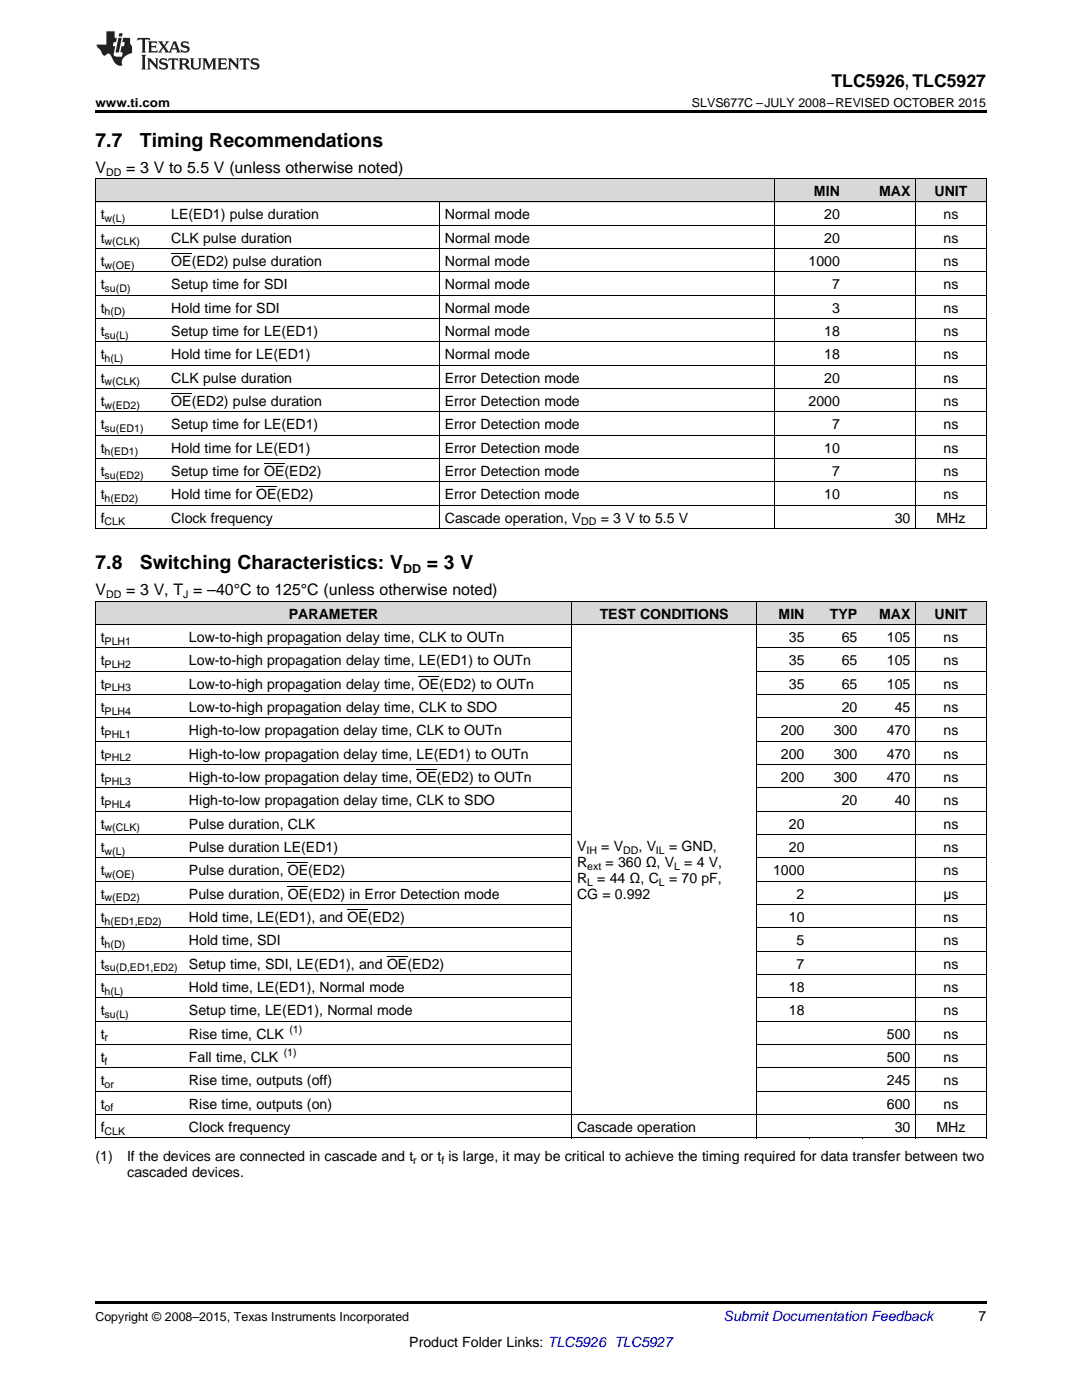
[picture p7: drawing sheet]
<svg xmlns="http://www.w3.org/2000/svg" width="216mm" height="279mm" viewBox="0 0 216 279" stroke-linecap="round" stroke-linejoin="round" font-family="sans-serif">
<defs><g id="words">
<g font-size="3.9">
<text x="19" y="29.3">7.7</text>
<text x="27.9" y="29.3">Timing Recommendations</text>
<text x="19" y="113.6">7.8</text>
<text x="27.9" y="113.6">Switching Characteristics: V</text>
<text x="85.2" y="113.6">= 3 V</text>
</g>
<text font-size="3.5" x="165.9" y="17.3">TLC5926, TLC5927</text>
<g font-size="3.2">
<text x="19" y="34.4">V</text>
<text x="25.2" y="34.4">= 3 V to 5.5 V (unless otherwise noted)</text>
<text x="19" y="118.8">V</text>
<text x="25.2" y="118.8">= 3 V, T = –40°C to 125°C (unless otherwise noted)</text>
</g>
<g font-size="2.8">
<text x="162.4" y="39.1">MIN</text>
<text x="175.4" y="39.1">MAX</text>
<text x="186.5" y="39.1">UNIT</text>
<text x="20.1" y="43.7">t</text>
<text x="34.2" y="43.7">LE(ED1) pulse duration</text>
<text x="88.8" y="43.7">Normal mode</text>
<text x="164.5" y="43.7">20</text>
<text x="188.3" y="43.7">ns</text>
<text x="20.1" y="48.4">t</text>
<text x="20.1" y="53.1">t</text>
<text x="34.2" y="48.4">CLK pulse duration</text>
<text x="34.2" y="53.1">OE(ED2) pulse duration</text>
<text x="88.8" y="48.4">Normal mode</text>
<text x="88.8" y="53.1">Normal mode</text>
<text x="161.3" y="53.1">1000</text>
<text x="164.5" y="48.4">20</text>
<text x="188.3" y="48.4">ns</text>
<text x="188.3" y="53.1">ns</text>
<text x="20.1" y="57.7">t</text>
<text x="34.2" y="57.7">Setup time for SDI</text>
<text x="88.8" y="57.7">Normal mode</text>
<text x="166" y="57.7">7</text>
<text x="188.3" y="57.7">ns</text>
<text x="20.1" y="62.4">t</text>
<text x="34.2" y="62.4">Hold time for SDI</text>
<text x="88.8" y="62.4">Normal mode</text>
<text x="166" y="62.4">3</text>
<text x="188.3" y="62.4">ns</text>
<text x="20.1" y="67">t</text>
<text x="20.1" y="71.7">t</text>
<text x="34.2" y="67">Setup time for LE(ED1)</text>
<text x="34.2" y="71.7">Hold time for LE(ED1)</text>
<text x="88.8" y="67">Normal mode</text>
<text x="88.8" y="71.7">Normal mode</text>
<text x="164.5" y="67">18</text>
<text x="164.5" y="71.7">18</text>
<text x="188.3" y="67">ns</text>
<text x="188.3" y="71.7">ns</text>
<text x="20.1" y="76.3">t</text>
<text x="34.2" y="76.3">CLK pulse duration</text>
<text x="88.8" y="76.3">Error Detection mode</text>
<text x="164.5" y="76.3">20</text>
<text x="188.3" y="76.3">ns</text>
<text x="20.1" y="81">t</text>
<text x="34.2" y="81">OE(ED2) pulse duration</text>
<text x="88.8" y="81">Error Detection mode</text>
<text x="161.3" y="81">2000</text>
<text x="188.3" y="81">ns</text>
<text x="20.1" y="85.7">t</text>
<text x="34.2" y="85.7">Setup time for LE(ED1)</text>
<text x="88.8" y="85.7">Error Detection mode</text>
<text x="166" y="85.7">7</text>
<text x="188.3" y="85.7">ns</text>
<text x="20.1" y="90.3">t</text>
<text x="20.1" y="95">t</text>
<text x="34.2" y="90.3">Hold time for LE(ED1)</text>
<text x="34.2" y="95">Setup time for OE(ED2)</text>
<text x="88.8" y="90.3">Error Detection mode</text>
<text x="88.8" y="95">Error Detection mode</text>
<text x="164.5" y="90.3">10</text>
<text x="166" y="95">7</text>
<text x="188.3" y="90.3">ns</text>
<text x="188.3" y="95">ns</text>
<text x="20.1" y="99.6">t</text>
<text x="34.2" y="99.6">Hold time for OE(ED2)</text>
<text x="88.8" y="99.6">Error Detection mode</text>
<text x="164.5" y="99.6">10</text>
<text x="188.3" y="99.6">ns</text>
<text x="20.1" y="104.3">f</text>
<text x="34.2" y="104.3">Clock frequency</text>
<text x="88.8" y="104.3">Cascade operation, V</text>
<text x="119.9" y="104.3">= 3 V to 5.5 V</text>
<text x="178.5" y="104.3">30</text>
<text x="186.9" y="104.3">MHz</text>
<text x="57.6" y="123.4">PARAMETER</text>
<text x="119.7" y="123.4">TEST CONDITIONS</text>
<text x="155.4" y="123.4">MIN</text>
<text x="165.6" y="123.4">TYP</text>
<text x="175.4" y="123.4">MAX</text>
<text x="186.5" y="123.4">UNIT</text>
<text x="20.1" y="128.1">t</text>
<text x="37.7" y="128.1">Low-to-high propagation delay time, CLK to OUTn</text>
<text x="157.4" y="128.1">35</text>
<text x="168" y="128.1">65</text>
<text x="177" y="128.1">105</text>
<text x="188.3" y="128.1">ns</text>
<text x="20.1" y="132.8">t</text>
<text x="20.1" y="137.4">t</text>
<text x="37.7" y="132.8">Low-to-high propagation delay time, LE(ED1) to OUTn</text>
<text x="37.7" y="137.4">Low-to-high propagation delay time, OE(ED2) to OUTn</text>
<text x="157.4" y="132.8">35</text>
<text x="157.4" y="137.4">35</text>
<text x="168" y="132.8">65</text>
<text x="168" y="137.4">65</text>
<text x="177" y="132.8">105</text>
<text x="177" y="137.4">105</text>
<text x="188.3" y="132.8">ns</text>
<text x="188.3" y="137.4">ns</text>
<text x="20.1" y="142.1">t</text>
<text x="37.7" y="142.1">Low-to-high propagation delay time, CLK to SDO</text>
<text x="168" y="142.1">20</text>
<text x="178.5" y="142.1">45</text>
<text x="188.3" y="142.1">ns</text>
<text x="20.1" y="146.7">t</text>
<text x="37.7" y="146.7">High-to-low propagation delay time, CLK to OUTn</text>
<text x="155.8" y="146.7">200</text>
<text x="166.4" y="146.7">300</text>
<text x="177" y="146.7">470</text>
<text x="188.3" y="146.7">ns</text>
<text x="20.1" y="151.4">t</text>
<text x="37.7" y="151.4">High-to-low propagation delay time, LE(ED1) to OUTn</text>
<text x="155.8" y="151.4">200</text>
<text x="166.4" y="151.4">300</text>
<text x="177" y="151.4">470</text>
<text x="188.3" y="151.4">ns</text>
<text x="20.1" y="156">t</text>
<text x="20.1" y="160.7">t</text>
<text x="37.7" y="156">High-to-low propagation delay time, OE(ED2) to OUTn</text>
<text x="37.7" y="160.7">High-to-low propagation delay time, CLK to SDO</text>
<text x="155.8" y="156">200</text>
<text x="166.4" y="156">300</text>
<text x="168" y="160.7">20</text>
<text x="177" y="156">470</text>
<text x="178.5" y="160.7">40</text>
<text x="188.3" y="156">ns</text>
<text x="188.3" y="160.7">ns</text>
<text x="20.1" y="165.3">t</text>
<text x="37.7" y="165.3">Pulse duration, CLK</text>
<text x="157.4" y="165.3">20</text>
<text x="188.3" y="165.3">ns</text>
<text x="20.1" y="170">t</text>
<text x="37.7" y="170">Pulse duration LE(ED1)</text>
<text x="115.1" y="169.9">V</text>
<text x="115.1" y="173.1">R</text>
<text x="120" y="169.9">= V</text>
<text x="120.8" y="173.1">= 360 Ω, V</text>
<text x="127.4" y="169.9">, V</text>
<text x="133.5" y="169.9">= GND,</text>
<text x="136.5" y="173.1">= 4 V,</text>
<text x="157.4" y="170">20</text>
<text x="188.3" y="170">ns</text>
<text x="20.1" y="174.7">t</text>
<text x="20.1" y="179.3">t</text>
<text x="37.7" y="174.7">Pulse duration, OE(ED2)</text>
<text x="37.7" y="179.3">Pulse duration, OE(ED2) in Error Detection mode</text>
<text x="115.1" y="176.2">R</text>
<text x="115.1" y="179.4">CG = 0.992</text>
<text x="119.2" y="176.2">= 44 Ω, C</text>
<text x="133.5" y="176.2">= 70 pF,</text>
<text x="154.3" y="174.7">1000</text>
<text x="159" y="179.3">2</text>
<text x="188.2" y="179.3">μs</text>
<text x="188.3" y="174.7">ns</text>
<text x="20.1" y="184">t</text>
<text x="37.7" y="184">Hold time, LE(ED1), and OE(ED2)</text>
<text x="157.4" y="184">10</text>
<text x="188.3" y="184">ns</text>
<text x="20.1" y="188.6">t</text>
<text x="37.7" y="188.6">Hold time, SDI</text>
<text x="159" y="188.6">5</text>
<text x="188.3" y="188.6">ns</text>
<text x="20.1" y="193.3">t</text>
<text x="20.1" y="197.9">t</text>
<text x="37.7" y="193.3">Setup time, SDI, LE(ED1), and OE(ED2)</text>
<text x="37.7" y="197.9">Hold time, LE(ED1), Normal mode</text>
<text x="157.4" y="197.9">18</text>
<text x="159" y="193.3">7</text>
<text x="188.3" y="193.3">ns</text>
<text x="188.3" y="197.9">ns</text>
<text x="20.1" y="202.6">t</text>
<text x="37.7" y="202.6">Setup time, LE(ED1), Normal mode</text>
<text x="157.4" y="202.6">18</text>
<text x="188.3" y="202.6">ns</text>
<text x="20.1" y="207.3">t</text>
<text x="37.7" y="207.3">Rise time, CLK</text>
<text x="177" y="207.3">500</text>
<text x="188.3" y="207.3">ns</text>
<text x="20.1" y="211.9">t</text>
<text x="37.7" y="211.9">Fall time, CLK</text>
<text x="177" y="211.9">500</text>
<text x="188.3" y="211.9">ns</text>
<text x="20.1" y="216.6">t</text>
<text x="20.1" y="221.2">t</text>
<text x="37.7" y="216.6">Rise time, outputs (off)</text>
<text x="37.7" y="221.2">Rise time, outputs (on)</text>
<text x="177" y="216.6">245</text>
<text x="177" y="221.2">600</text>
<text x="188.3" y="216.6">ns</text>
<text x="188.3" y="221.2">ns</text>
<text x="20.1" y="225.9">f</text>
<text x="37.7" y="225.9">Clock frequency</text>
<text x="115.1" y="225.9">Cascade operation</text>
<text x="178.5" y="225.9">30</text>
<text x="186.9" y="225.9">MHz</text>
<text x="19" y="231.7">(1)</text>
<text x="25.4" y="231.7">If the devices are connected in cascade and t or t is large, it may be critical to achieve the timing required for data transfer between two</text>
<text x="25.4" y="234.9">cascaded devices.</text>
<text x="195.3" y="263.6">7</text>
<text x="81.7" y="268.9">Product Folder Links: TLC5926 TLC5927</text>
</g>
<text font-size="2.8" fill="#0000c8" x="144.4" y="263.6">Submit Documentation Feedback</text>
<g font-size="2.5">
<text x="19" y="21.4">www.ti.com</text>
<text x="138.1" y="21.4">SLVS677C –JULY 2008–REVISED OCTOBER 2015</text>
<text x="80.4" y="114.4">DD</text>
<text x="19" y="263.6">Copyright © 2008–2015, Texas Instruments Incorporated</text>
</g>
<g font-size="2.1">
<text x="21.2" y="35.1">DD</text>
<text x="20.9" y="44.3">w(L)</text>
<text x="20.9" y="49">w(CLK)</text>
<text x="20.9" y="53.6">w(OE)</text>
<text x="20.9" y="58.3">su(D)</text>
<text x="20.9" y="62.9">h(D)</text>
<text x="20.9" y="67.6">su(L)</text>
<text x="20.9" y="72.2">h(L)</text>
<text x="20.9" y="76.9">w(CLK)</text>
<text x="20.9" y="81.6">w(ED2)</text>
<text x="20.9" y="86.2">su(ED1)</text>
<text x="20.9" y="90.9">h(ED1)</text>
<text x="20.9" y="95.5">su(ED2)</text>
<text x="20.9" y="100.2">h(ED2)</text>
<text x="20.9" y="104.8">CLK</text>
<text x="116" y="104.8">DD</text>
<text x="21.2" y="119.4">DD</text>
<text x="36.5" y="119.4">J</text>
<text x="20.9" y="128.7">PLH1</text>
<text x="20.9" y="133.3">PLH2</text>
<text x="20.9" y="138">PLH3</text>
<text x="20.9" y="142.6">PLH4</text>
<text x="20.9" y="147.3">PHL1</text>
<text x="20.9" y="151.9">PHL2</text>
<text x="20.9" y="156.6">PHL3</text>
<text x="20.9" y="161.3">PHL4</text>
<text x="20.9" y="165.9">w(CLK)</text>
<text x="20.9" y="170.6">w(L)</text>
<text x="117" y="170.5">IH</text>
<text x="117.2" y="173.6">ext</text>
<text x="124.4" y="170.5">DD</text>
<text x="130.9" y="170.5">IL</text>
<text x="134.5" y="173.6">L</text>
<text x="20.9" y="175.2">w(OE)</text>
<text x="20.9" y="179.9">w(ED2)</text>
<text x="117.2" y="176.8">L</text>
<text x="131.5" y="176.8">L</text>
<text x="20.9" y="184.5">h(ED1,ED2)</text>
<text x="20.9" y="189.2">h(D)</text>
<text x="20.9" y="193.9">su(D,ED1,ED2)</text>
<text x="20.9" y="198.5">h(L)</text>
<text x="20.9" y="203.2">su(L)</text>
<text x="20.9" y="207.8">r</text>
<text x="57.7" y="206.1">(1)</text>
<text x="20.9" y="212.5">f</text>
<text x="56.6" y="210.8">(1)</text>
<text x="20.9" y="217.1">or</text>
<text x="20.9" y="221.8">of</text>
<text x="20.9" y="226.4">CLK</text>
<text x="82.4" y="232.3">r</text>
<text x="88.1" y="232.3">f</text>
</g>
</g></defs>
<g fill="#d8d8d8">
<path d="M19 120.1h17.7v4.6h-17.7z"/>
<path d="M36.7 120.1h77.4v4.6h-77.4z"/>
<path d="M114.1 120.1h37v4.6h-37z"/>
<path d="M151.1 120.1h10.5v4.6h-10.5z"/>
<path d="M161.6 120.1h10.6v4.6h-10.6z"/>
<path d="M172.2 120.1h10.5v4.6h-10.5z"/>
<path d="M182.7 120.1h14.1v4.6h-14.1z"/>
<path d="M19 35.7h14.1v4.7h-14.1z"/>
<path d="M33.1 35.7h54.6v4.7h-54.6z"/>
<path d="M87.7 35.7h66.9v4.7h-66.9z"/>
<path d="M154.6 35.7h14.1v4.7h-14.1z"/>
<path d="M168.7 35.7h14v4.7h-14z"/>
<path d="M182.7 35.7h14.1v4.7h-14.1z"/>
</g>
<g fill="#000">
<path d="M19 22h177.8v.5h-177.8zM19 105.5l.2 .1zM87.6 105.5l.1 .1zM154.5 105.5l.1 .1zM168.6 105.5l.1 .1zM182.6 105.5l.1 .1zM196.7 105.5l.1 .1zM19 227.1l.2 .1zM114 227.1l.1 .1zM151 227.1l.1 .1zM161.5 227.1l.1 .1zM172.1 227.1l.1 .1z"/>
<path d="M182.6 227.1l.1 .1zM196.7 227.1l.1 .1zM19 259.7h177.8v.5h-177.8z"/>
</g>
<g fill="none" stroke="#000" stroke-width=".2">
<path d="M19 35.6h177.8M19.1 35.7v69.9M154.5 35.7v69.9M182.7 35.7v69.9M196.8 35.7v69.9M19 58.9h177.8M19 54.3h177.8M19 49.6h177.8M19 45h177.8M19 40.3h177.8M87.6 40.3v65.3M19 77.6h177.8"/>
<path d="M19 72.9h177.8M19 68.2h177.8M19 63.6h177.8M19 96.2h177.8M19 91.5h177.8M19 86.9h177.8M19 82.2h177.8M19 120h177.8M19 105.5h177.8M19 100.8h177.8M19 138.6h95.1M19 134h95.1"/>
<path d="M19 129.3h95.1M19 124.7h177.8M19.1 120v107.2M114 120v107.2M151 120v107.2M151.1 138.6h45.7M151.1 134h45.7M151.1 129.3h45.7M182.7 120v107.2M196.8 120v107.2M19 157.3h95.1M19 152.6h95.1"/>
<path d="M19 147.9h95.1M19 143.3h95.1M151.1 157.3h45.7M151.1 152.6h45.7M151.1 147.9h45.7M151.1 143.3h45.7M19 175.9h95.1M19 171.2h95.1M19 166.6h95.1M19 161.9h95.1M151.1 175.9h45.7M151.1 171.2h45.7"/>
<path d="M151.1 166.6h45.7M151.1 161.9h45.7M19 199.2h95.1M19 194.5h95.1M19 189.8h95.1M19 185.2h95.1M19 180.5h95.1M151.1 199.2h45.7M151.1 194.5h45.7M151.1 189.8h45.7M151.1 185.2h45.7M151.1 180.5h45.7"/>
<path d="M19 217.8h95.1M19 213.1h95.1M19 208.5h95.1M19 203.8h95.1M151.1 217.8h45.7M151.1 213.1h45.7M151.1 208.5h45.7M151.1 203.8h45.7M19 227.1h177.8M19 222.4h177.8"/>
</g>
<g fill="#231f20">
<path d="M27.5 7.6l-.1 .5 .4-.2h.6v.1v2.1l-.2 .4h1l-.3-.4v-2.1l.1-.1h.5l.5 .2-.2-.5zM29.5 8.3l.2 .3v1.5l-.2 .4h1.8l.2-.6a1.04 1.04 0 0 1-1.3 .2v-.7h.6l.3 .2v-.6l-.3 .2h-.6v-.6l.8-.1 .4 .3-.2-.5zM31.5 8.3l.9 1.1-.9 1.1h.8l-.2-.2 .5-.7 .4 .7-.2 .2h1.5l-.1-.2 .1-.4h.9l.1 .4-.2 .2h1l-.3-.3-.7-1.9h-.5l-.9 2-.8-1 .9-1h-.8l.1 .3-.3 .5-.4-.6 .2-.2zM34.7 8.6l.4 1h-.7zM36.3 8.4a.63 .63 0 0 0-.2 .7 .63 .63 0 0 0 .6 .4l.6 .2 .1 .2a.75 .75 0 0 1-.7 .4 .75 .75 0 0 1-.6-.5l.1 .7 .1-.1a1.11 1.11 0 0 0 1.5-.6 1.13 1.13 0 0 0-1.2-.8l-.1-.4a1.04 1.04 0 0 1 1.2 .2l-.2-.5-.1 .1-.5-.2zM28.2 10.9l.2 .4v2.2l-.2 .4h1l-.3-.4v-2.2l.3-.4zM29.3 11.6l.3 .4v1.5l-.3 .4h.8l-.2-.4v-1.3l1.5 1.7v-1.9l.2-.4h-.7l.2 .4v.9l-1.1-1.3zM32 11.8a.62 .62 0 0 0-.2 .7 .62 .62 0 0 0 .6 .4l.6 .1 .1 .3a.76 .76 0 0 1-.7 .3 .76 .76 0 0 1-.6-.4l.1 .7 .1-.1a1.11 1.11 0 0 0 1.5-.6 1.13 1.13 0 0 0-1.2-.8l-.1-.4a1.04 1.04 0 0 1 1.2 .2l-.2-.6-.1 .1-.5-.1zM33.7 11.6l-.2 .6a.61 .61 0 0 1 .8-.3v1.6l-.2 .4h.9l-.2-.4v-1.6a.63 .63 0 0 1 .8 .3l-.2-.6zM35.6 11.6l.3 .4v1.5l-.3 .4h1l-.2-.2v-.8l.5 .2a.76 .76 0 0 0 1.2 .7l-1-1a.58 .58 0 0 0 .6-.5 .58 .58 0 0 0-.5-.6zM36.4 11.9h.1a.45 .45 0 0 1 .5 .1 .45 .45 0 0 1 .1 .5l-.7 .2zM37.9 11.6l.2 .2a2.17 2.17 0 0 0 .3 1.9 .99 .99 0 0 0 1.6-.6v-1.1l.2-.4h-.7l.2 .2a1.92 1.92 0 0 1-.2 1.8 .6 .6 0 0 1-.9-.5v-1.1l.2-.4zM40.4 11.6l.2 .4v1.5l-.2 .4h.7l-.2-.4v-1.4l.8 1.8 .8-1.8v1.4l-.2 .4h.9l-.2-.4v-1.5l.2-.4h-.8l-.6 1.5-.6-1.5zM43.4 11.6l.2 .4v1.5l-.2 .4h1.8l.2-.6a1.04 1.04 0 0 1-1.3 .1v-.6h.5l.4 .2v-.6l-.4 .2h-.5v-.7h.8l.3 .3-.1-.6zM45.5 11.6l.2 .4v1.5l-.2 .4h.7l-.2-.4v-1.3l1.5 1.7v-1.9l.2-.4h-.7l.2 .4v.9l-1.1-1.3zM47.9 11.6l-.1 .6a.61 .61 0 0 1 .8-.3v1.6l-.3 .4h1l-.3-.4 .1-1.6a.63 .63 0 0 1 .7 .3l-.1-.6zM50.2 11.8a.62 .62 0 0 0-.2 .7 .62 .62 0 0 0 .6 .4l.6 .1 .2 .3a.76 .76 0 0 1-.8 .3 .76 .76 0 0 1-.6-.4l.1 .7 .2-.1a1.11 1.11 0 0 0 1.5-.6 1.13 1.13 0 0 0-1.3-.8l-.1-.4a1.04 1.04 0 0 1 1.2 .2l-.1-.6-.2 .1-.5-.1z"/>
<path d="M21.2 6.3v2.6h-1.9l.1 .4 .7 .9a.91 .91 0 0 0 1 .8 .56 .56 0 0 1 .5-.3 .56 .56 0 0 1 .5 .3l.4 .8a1.53 1.53 0 0 0 1.9 1.2 1.54 1.54 0 0 1 1-2.1l.9-.3v-1.4a1.52 1.52 0 0 1-.3-1.6h-1.4l-.2 .8h.5l-.2 .8h-.4l-.2 1v.2l.4 .1-.2 .8a1.93 1.93 0 0 1-1.6-.3l.3-1.8h-.5l.2-.8h.4l.2-.8h-.4v-1.3zM23.6 7.6l-.6 2.9h.7l.6-2.9zM23.8 6.6l-.1 .7h.6l.2-.7z"/>
</g>
<path d="M34.2 50.6h4M34.2 78.5h4M51.1 97.1h4.1M52.7 92.5h4.1M83.6 134.9h4M83.1 153.5h4.1M57.4 176.8h4.1M57.4 172.2h4.1M69.3 181.5h4.1M77.2 190.8h4.1" fill="none" stroke="#000" stroke-width=".2"/>
<use href="#words"/>
</svg>
